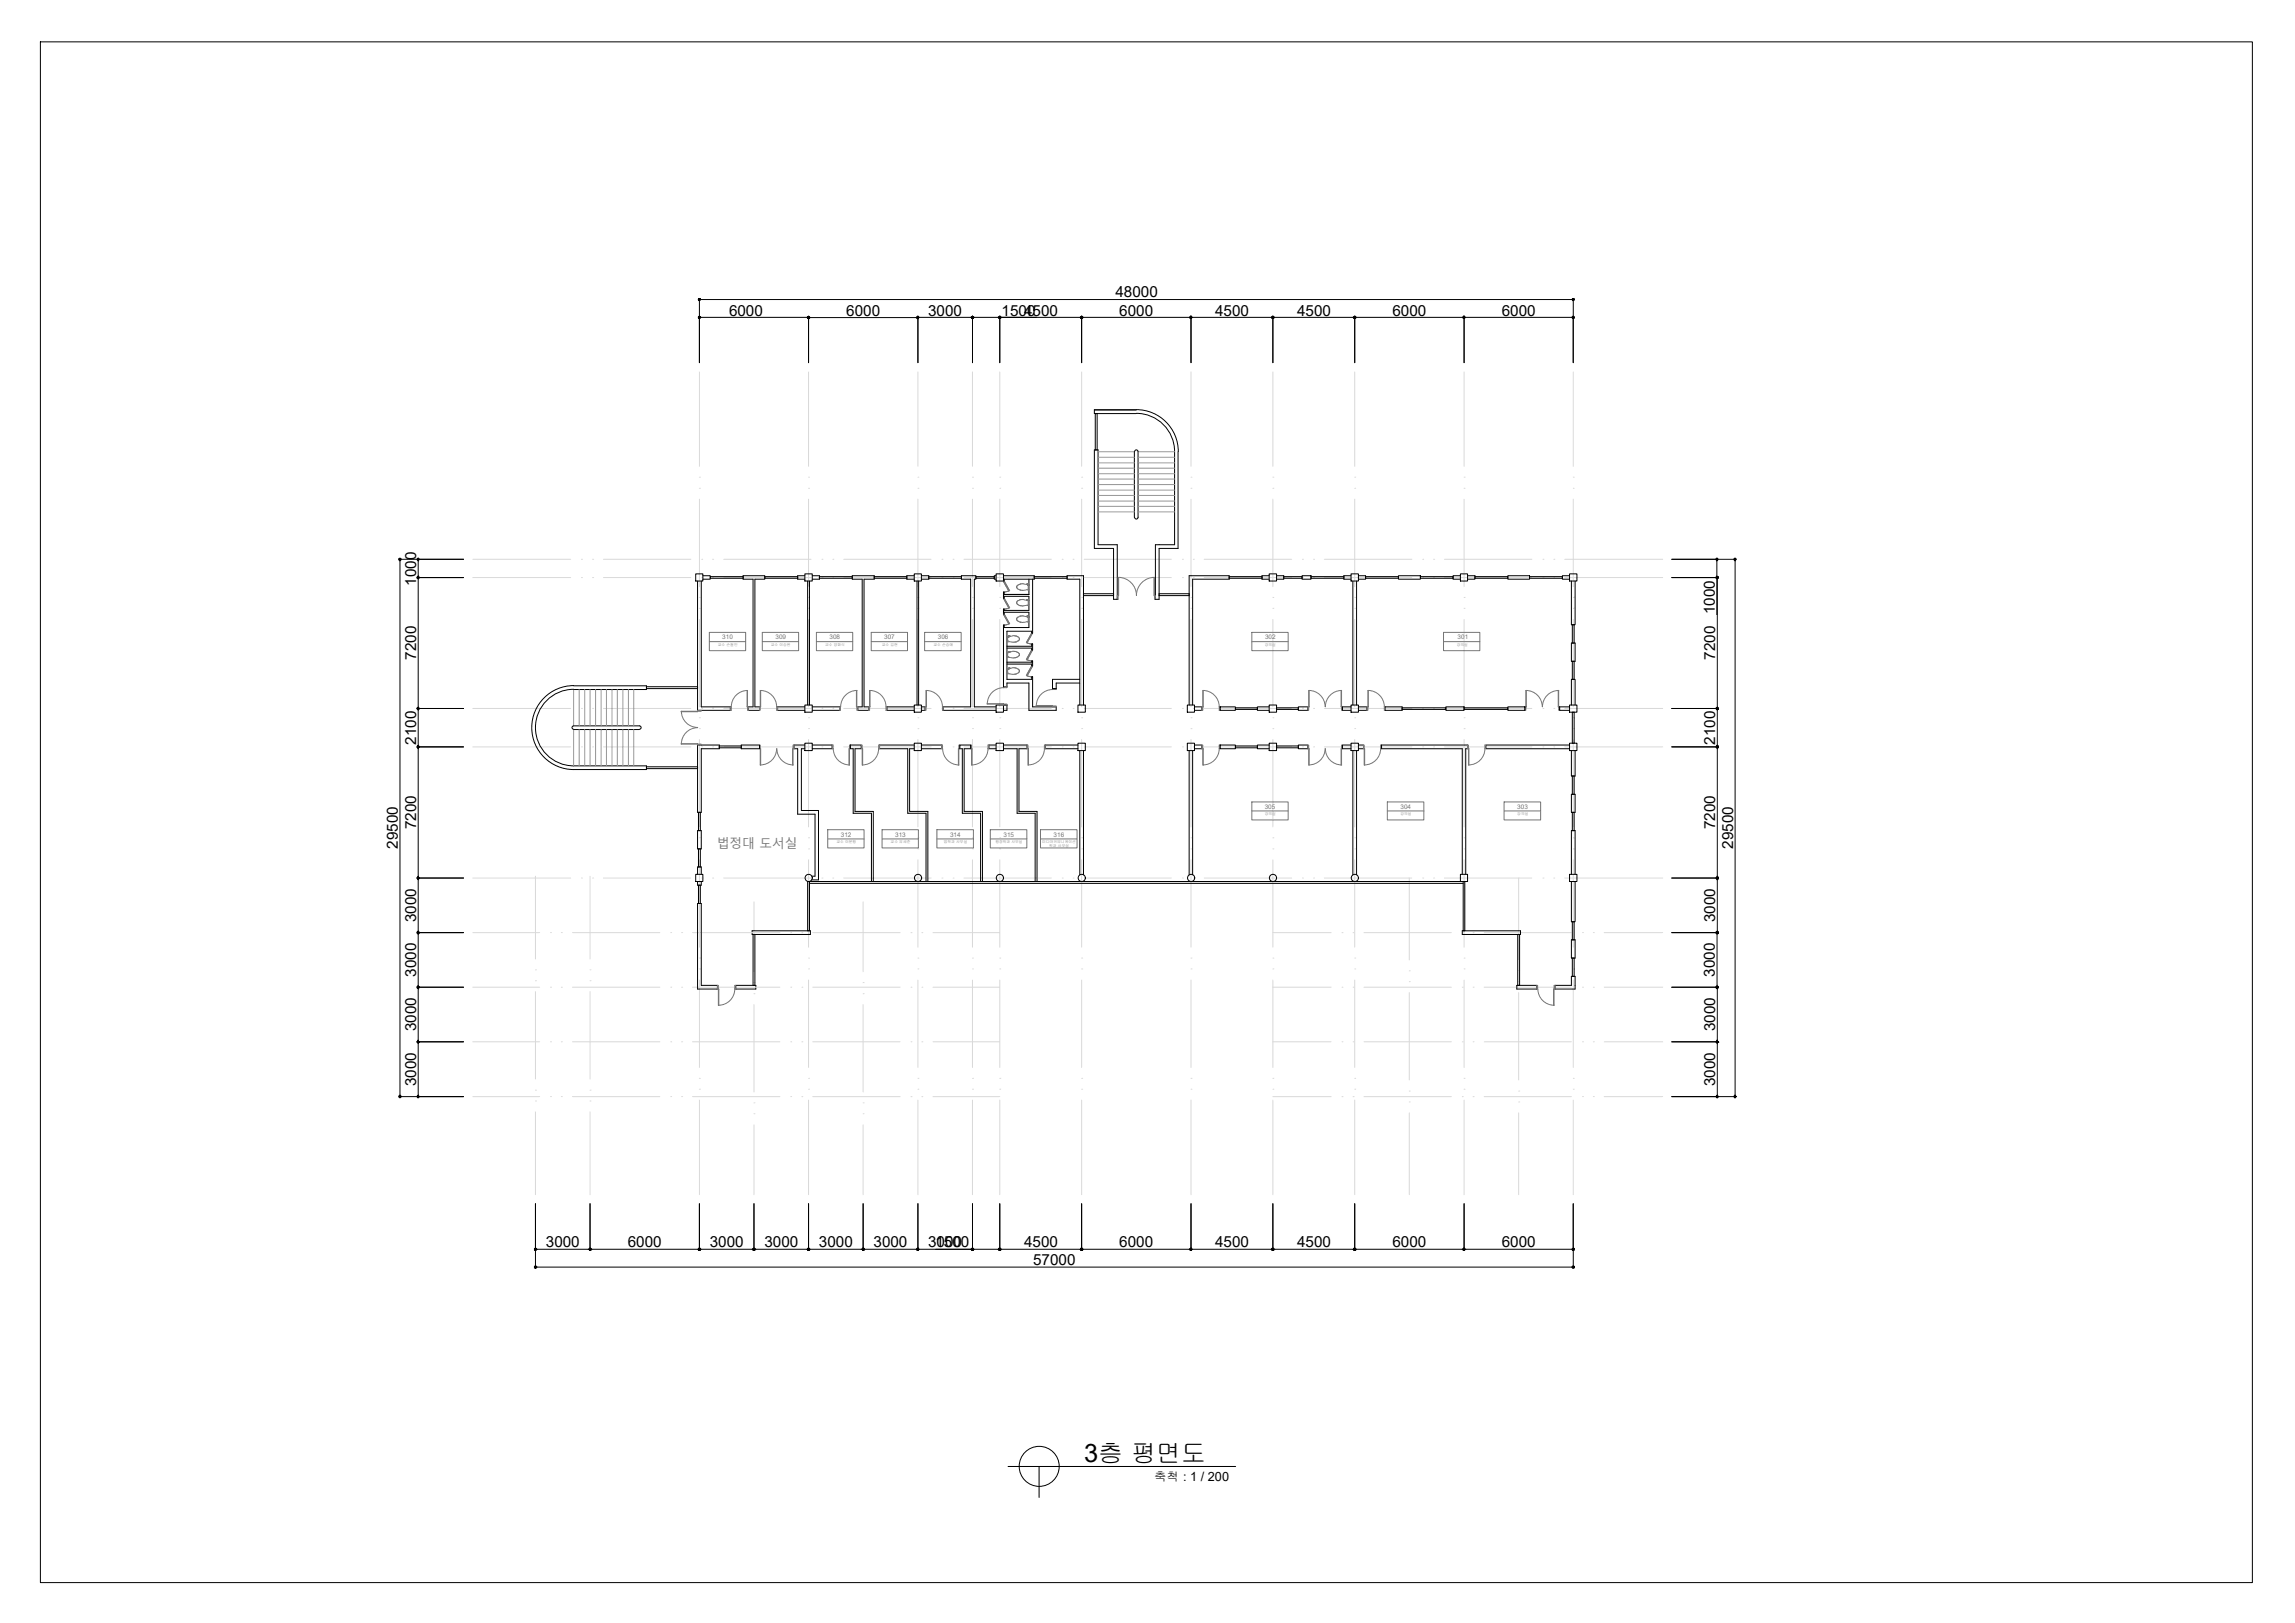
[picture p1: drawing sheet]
<svg xmlns="http://www.w3.org/2000/svg" width="420mm" height="297mm" viewBox="0 0 420 297" stroke-linecap="round" stroke-linejoin="round" font-family="sans-serif">
<defs><g id="words">
<text font-size="4.7" x="198.5" y="267.6">3층 평면도</text>
<g font-size="2.8">
<text x="133.5" y="57.7">6000</text>
<text x="154.9" y="57.7">6000</text>
<text x="169.9" y="57.7">3000</text>
<text x="183.4" y="57.7">1500</text>
<text x="187.5" y="57.7">4500</text>
<text x="204.2" y="54.4">48000</text>
<text x="204.9" y="57.7">6000</text>
<text x="222.4" y="57.7">4500</text>
<text x="237.5" y="57.7">4500</text>
<text x="254.9" y="57.7">6000</text>
<text x="274.9" y="57.7">6000</text>
<text x="76.2" y="107.2" transform="rotate(-90 76.2 107.2)">1000</text>
<text x="314" y="112.4" transform="rotate(-90 314 112.4)">1000</text>
<text x="76.2" y="120.8" transform="rotate(-90 76.2 120.8)">7200</text>
<text x="314" y="120.8" transform="rotate(-90 314 120.8)">7200</text>
<text x="76.2" y="136.3" transform="rotate(-90 76.2 136.3)">2100</text>
<text x="314" y="136.3" transform="rotate(-90 314 136.3)">2100</text>
<text x="72.8" y="155.4" transform="rotate(-90 72.8 155.4)">29500</text>
<text x="76.2" y="151.8" transform="rotate(-90 76.2 151.8)">7200</text>
<text x="314" y="151.8" transform="rotate(-90 314 151.8)">7200</text>
<text x="317.3" y="155.4" transform="rotate(-90 317.3 155.4)">29500</text>
<text x="76.2" y="168.8" transform="rotate(-90 76.2 168.8)">3000</text>
<text x="314" y="168.8" transform="rotate(-90 314 168.8)">3000</text>
<text x="76.2" y="178.8" transform="rotate(-90 76.2 178.8)">3000</text>
<text x="314" y="178.8" transform="rotate(-90 314 178.8)">3000</text>
<text x="76.2" y="188.8" transform="rotate(-90 76.2 188.8)">3000</text>
<text x="314" y="188.8" transform="rotate(-90 314 188.8)">3000</text>
<text x="76.2" y="198.8" transform="rotate(-90 76.2 198.8)">3000</text>
<text x="314" y="198.8" transform="rotate(-90 314 198.8)">3000</text>
<text x="99.9" y="228.3">3000</text>
<text x="114.9" y="228.3">6000</text>
<text x="129.9" y="228.3">3000</text>
<text x="139.9" y="228.3">3000</text>
<text x="149.9" y="228.3">3000</text>
<text x="159.9" y="228.3">3000</text>
<text x="169.9" y="228.3">3000</text>
<text x="171.3" y="228.3">1500</text>
<text x="187.5" y="228.3">4500</text>
<text x="189.1" y="231.5">57000</text>
<text x="204.9" y="228.3">6000</text>
<text x="222.4" y="228.3">4500</text>
<text x="237.5" y="228.3">4500</text>
<text x="254.9" y="228.3">6000</text>
<text x="274.9" y="228.3">6000</text>
</g>
<text font-size="2.3" fill="#757575" x="131.3" y="155.3">법정대 도서실</text>
<text font-size="2.3" x="211.3" y="271">축척 : 1 / 200</text>
<g font-size="1.2" fill="#757575">
<text x="132.2" y="117">310</text>
<text x="142" y="117">309</text>
<text x="151.9" y="117">308</text>
<text x="161.9" y="117">307</text>
<text x="171.7" y="117">306</text>
<text x="231.6" y="117">302</text>
<text x="266.9" y="117">301</text>
<text x="231.5" y="148">305</text>
<text x="256.4" y="148">304</text>
<text x="277.8" y="148">303</text>
<text x="154" y="153.1">312</text>
<text x="163.9" y="153.1">313</text>
<text x="173.9" y="153.1">314</text>
<text x="183.7" y="153.1">315</text>
<text x="192.9" y="153.1">316</text>
</g>
<g font-size=".7" fill="#757575">
<text x="131.4" y="118.2">교수 손철민</text>
<text x="141.1" y="118.2">교수 이승완</text>
<text x="151.1" y="118.2">교수 양화식</text>
<text x="161.4" y="118.2">교수 김현</text>
<text x="170.9" y="118.2">교수 손승애</text>
<text x="231.5" y="118.2">강의실</text>
<text x="266.7" y="118.2">강의실</text>
<text x="231.5" y="149.2">강의실</text>
<text x="256.4" y="149.2">강의실</text>
<text x="277.8" y="149.2">강의실</text>
<text x="153.1" y="154.3">교수 이문행</text>
<text x="163.1" y="154.3">교수 유세준</text>
<text x="172.8" y="154.3">법학과 사무실</text>
<text x="182.2" y="154.3">행정학과 사무실</text>
<text x="190.8" y="154.3">미디어커뮤니케이션</text>
<text x="192.1" y="155">학과 사무실</text>
</g>
</g></defs>
<!-- layer: CEN -->
<g fill="none" stroke="#d9d9d9" stroke-width=".18">
<path d="M128 68.1v17.2M148 68.1v17.2M168 68.1v17.2M178 68.1v17.2M183 68.1v17.2M198 68.1v17.2M218 68.1v17.2M233 68.1v17.2M248 68.1v17.2M268 68.1v17.2M288 68.1v17.2M128 87.3h.1"/>
<path d="M128 89.4h.1M128 91.4v16M148 87.3h.1M148 89.4h.1M148 91.4v16M168 87.3h.1M168 89.4h.1M168 91.4v16M178 87.3h.1M178 89.4h.1M178 91.4v16M183 87.3h.1"/>
<path d="M183 89.4h.1M183 91.4v16M198 87.3h.1M198 89.4h.1M198 91.4v16M218 87.3h.1M218 89.4h.1M218 91.4v16M233 87.3h.1M233 89.4h.1M233 91.4v16M248 87.3h.1"/>
<path d="M248 89.4h.1M248 91.4v16M268 87.3h.1M268 89.4h.1M268 91.4v16M288 87.3h.1M288 89.4h.1M288 91.4v16M86.6 102.4h17.9M86.6 105.7h17.9M106.5 102.4h.1M106.5 105.7h.1"/>
<path d="M108.5 102.4h.1M108.5 105.7h.1M110.5 102.4h16M110.5 105.7h16M128 109.3h.1M128 111.3h.1M128 113.4v16M128.5 102.4h.1M128.5 105.7h.1M130.5 102.4h.1M130.5 105.7h.1M132.5 102.4h16"/>
<path d="M132.5 105.7h16M148 109.3h.1M148 111.3h.1M148 113.4v16M150.5 102.4h.1M150.5 105.7h.1M152.5 102.4h.1M152.5 105.7h.1M154.5 102.4h16M154.5 105.7h16M168 109.3h.1M168 111.3h.1"/>
<path d="M168 113.4v16M172.5 102.4h.1M172.5 105.7h.1M174.5 102.4h.1M174.5 105.7h.1M176.5 102.4h16M176.5 105.7h16M178 109.3h.1M178 111.3h.1M178 113.4v16M183 109.3h.1M183 111.3h.1"/>
<path d="M183 113.4v16M194.5 102.4h.1M194.5 105.7h.1M196.5 102.4h.1M196.5 105.7h.1M198 109.3h.1M198 111.3h.1M198 113.4v16M198.5 102.4h15.9M198.5 105.7h15.9M216.5 102.4h.1M216.5 105.7h.1"/>
<path d="M218 109.3h.1M218 111.3h.1M218 113.4v16M218.5 102.4h.1M218.5 105.7h.1M220.5 102.4h16M220.5 105.7h16M233 109.3h.1M233 111.3h.1M233 113.4v16M238.4 102.4h.1M238.4 105.7h.1"/>
<path d="M240.5 102.4h.1M240.5 105.7h.1M242.5 102.4h16M242.5 105.7h16M248 109.3h.1M248 111.3h.1M248 113.4v16M260.5 102.4h.1M260.5 105.7h.1M262.5 102.4h.1M262.5 105.7h.1M264.4 102.4h16"/>
<path d="M264.4 105.7h16M268 109.3h.1M268 111.3h.1M268 113.4v16M282.5 102.4h.1M282.5 105.7h.1M284.5 102.4h.1M284.5 105.7h.1M286.5 102.4h17.9M286.5 105.7h17.9M288 109.3h.1M288 111.3h.1"/>
<path d="M288 113.4v16M86.6 129.7h17.9M86.6 136.7h17.9M106.5 129.7h.1M106.5 136.7h.1M108.5 129.7h.1M108.5 136.7h.1M110.5 129.7h16M110.5 136.7h16M128 131.4h.1M128 133.4h.1M128 135.3v16"/>
<path d="M128.5 129.7h.1M128.5 136.7h.1M130.5 129.7h.1M130.5 136.7h.1M132.5 129.7h16M132.5 136.7h16M148 131.4h.1M148 133.4h.1M148 135.3v16M150.5 129.7h.1M150.5 136.7h.1M152.5 129.7h.1"/>
<path d="M152.5 136.7h.1M154.5 129.7h16M154.5 136.7h16M168 131.4h.1M168 133.4h.1M168 135.3v16M172.5 129.7h.1M172.5 136.7h.1M174.5 129.7h.1M174.5 136.7h.1M176.5 129.7h16M176.5 136.7h16"/>
<path d="M178 131.4h.1M178 133.4h.1M178 135.3v16M183 131.4h.1M183 133.4h.1M183 135.3v16M194.5 129.7h.1M194.5 136.7h.1M196.5 129.7h.1M196.5 136.7h.1M198 131.4h.1M198 133.4h.1"/>
<path d="M198 135.3v16M198.5 129.7h15.9M198.5 136.7h15.9M216.5 129.7h.1M216.5 136.7h.1M218 131.4h.1M218 133.4h.1M218 135.3v16M218.5 129.7h.1M218.5 136.7h.1M220.5 129.7h16M220.5 136.7h16"/>
<path d="M233 131.4h.1M233 133.4h.1M233 135.3v16M238.4 129.7h.1M238.4 136.7h.1M240.5 129.7h.1M240.5 136.7h.1M242.5 129.7h16M242.5 136.7h16M248 131.4h.1M248 133.4h.1M248 135.3v16"/>
<path d="M260.5 129.7h.1M260.5 136.7h.1M262.5 129.7h.1M262.5 136.7h.1M264.4 129.7h16M264.4 136.7h16M268 131.4h.1M268 133.4h.1M268 135.3v16M282.5 129.7h.1M282.5 136.7h.1M284.5 129.7h.1"/>
<path d="M284.5 136.7h.1M286.5 129.7h17.9M286.5 136.7h17.9M288 131.4h.1M288 133.4h.1M288 135.3v16M128 153.3h.1M128 155.4h.1M128 157.4v16M148 153.3h.1M148 155.4h.1M148 157.4v16"/>
<path d="M168 153.3h.1M168 155.4h.1M168 157.4v16M178 153.3h.1M178 155.4h.1M178 157.4v16M183 153.3h.1M183 155.4h.1M183 157.4v16M198 153.3h.1M198 155.4h.1M198 157.4v16"/>
<path d="M218 153.3h.1M218 155.4h.1M218 157.4v16M233 153.3h.1M233 155.4h.1M233 157.4v16M248 153.3h.1M248 155.4h.1M248 157.4v16M268 153.3h.1M268 155.4h.1M268 157.4v16"/>
<path d="M288 153.3h.1M288 155.4h.1M288 157.4v16M86.6 160.7h17.9M86.6 170.7h12.2M98 177.5h.1M98 179.5h.1M98 160.4v15.1M100.8 170.7h.1M102.8 170.7h.1M104.8 170.7h16M106.5 160.7h.1"/>
<path d="M108 177.5h.1M108 179.5h.1M108 160.4v15.1M108.5 160.7h.1M110.5 160.7h16M122.8 170.7h.1M124.8 170.7h.1M126.8 170.7h16M128 175.3h.1M128 177.3h.1M128 179.4v16M128.5 160.7h.1"/>
<path d="M130.5 160.7h.1M132.5 160.7h16M138 179.8h.1M138 165.1v12.7M144.8 170.7h.1M146.8 170.7h.1M148 175.3h.1M148 177.3h.1M148 179.4v16M148.8 170.7h16M150.5 160.7h.1M152.5 160.7h.1"/>
<path d="M154.5 160.7h16M158 179.8h.1M158 165.1v12.7M166.8 170.7h.1M168 175.3h.1M168 177.3h.1M168 179.4v16M168.8 170.7h.1M170.8 170.7h12.2M172.5 160.7h.1M174.5 160.7h.1M176.5 160.7h16"/>
<path d="M178 175.3h.1M178 177.3h.1M178 179.4v16M183 175.3h.1M183 177.3h.1M183 179.4v16M194.5 160.7h.1M196.5 160.7h.1M198 175.3h.1M198 177.3h.1M198 179.4v16M198.5 160.7h15.9"/>
<path d="M216.5 160.7h.1M218 175.3h.1M218 177.3h.1M218 179.4v16M218.5 160.7h.1M220.5 160.7h16M233 175.3h.1M233 177.3h.1M233 179.4v16M233 170.7h10.7M238.4 160.7h.1M240.5 160.7h.1"/>
<path d="M242.5 160.7h16M245.7 170.7h.1M247.7 170.7h.1M248 175.3h.1M248 177.3h.1M248 179.4v16M249.7 170.7h16M258 177.7h.1M258 179.7h.1M258 160.7v15M260.5 160.7h.1M262.5 160.7h.1"/>
<path d="M264.4 160.7h16M267.7 170.7h.1M268 175.3h.1M268 177.3h.1M268 179.4v16M269.7 170.7h.1M271.7 170.7h16M278 177.7h.1M278 179.7h.1M278 160.7v15M282.5 160.7h.1M284.5 160.7h.1"/>
<path d="M286.5 160.7h17.9M288 175.3h.1M288 177.3h.1M288 179.4v16M289.7 170.7h.1M291.7 170.7h.1M293.7 170.7h10.7M86.6 180.7h12.2M86.6 190.7h12.2M98 199.5h.1M98 181.5v16M100.8 180.7h.1"/>
<path d="M100.8 190.7h.1M102.8 180.7h.1M102.8 190.7h.1M104.8 180.7h16M104.8 190.7h16M108 199.5h.1M108 181.5v16M122.8 180.7h.1M122.8 190.7h.1M124.8 180.7h.1M124.8 190.7h.1M126.8 180.7h16"/>
<path d="M126.8 190.7h16M128 197.4h.1M128 199.3h.1M138 181.9h.1M138 183.9v16M144.8 180.7h.1M144.8 190.7h.1M146.8 180.7h.1M146.8 190.7h.1M148 197.4h.1M148 199.3h.1M148.8 180.7h16"/>
<path d="M148.8 190.7h16M158 181.9h.1M158 183.9v16M166.8 180.7h.1M166.8 190.7h.1M168 197.4h.1M168 199.3h.1M168.8 180.7h.1M168.8 190.7h.1M170.8 180.7h12.2M170.8 190.7h12.2M178 197.4h.1"/>
<path d="M178 199.3h.1M183 197.4h.1M183 199.3h.1M198 197.4h.1M198 199.3h.1M218 197.4h.1M218 199.3h.1M233 197.4h.1M233 199.3h.1M233 180.7h10.7M233 190.7h10.7M245.7 180.7h.1"/>
<path d="M245.7 190.7h.1M247.7 180.7h.1M247.7 190.7h.1M248 197.4h.1M248 199.3h.1M249.7 180.7h16M249.7 190.7h16M258 199.7h.1M258 181.7v16M267.7 180.7h.1M267.7 190.7h.1M268 197.4h.1"/>
<path d="M268 199.3h.1M269.7 180.7h.1M269.7 190.7h.1M271.7 180.7h16M271.7 190.7h16M278 199.7h.1M278 181.7v16M288 197.4h.1M288 199.3h.1M289.7 180.7h.1M289.7 190.7h.1M291.7 180.7h.1"/>
<path d="M291.7 190.7h.1M293.7 180.7h10.7M293.7 190.7h10.7M86.6 200.7h12.2M98 201.5h.1M98 203.5v15.2M100.8 200.7h.1M102.8 200.7h.1M104.8 200.7h16M108 201.5h.1M108 203.5v15.2M122.8 200.7h.1"/>
<path d="M124.8 200.7h.1M126.8 200.7h16M128 201.3v17.4M138 201.8h.1M138 203.8h.1M138 205.9v12.8M144.8 200.7h.1M146.8 200.7h.1M148 201.3v17.4M148.8 200.7h16M158 201.8h.1M158 203.8h.1"/>
<path d="M158 205.9v12.8M166.8 200.7h.1M168 201.3v17.4M168.8 200.7h.1M170.8 200.7h12.2M178 201.3v17.4M183 201.3v17.4M198 201.3v17.4M218 201.3v17.4M233 201.3v17.4M233 200.7h10.7M245.7 200.7h.1"/>
<path d="M247.7 200.7h.1M248 201.3v17.4M249.7 200.7h16M258 201.7h.1M258 203.7v15M267.7 200.7h.1M268 201.3v17.4M269.7 200.7h.1M271.7 200.7h16M278 201.7h.1M278 203.7v15M288 201.3v17.4"/>
<path d="M289.7 200.7h.1M291.7 200.7h.1M293.7 200.7h10.7"/>
</g>
<!-- layer: WALL -->
<g fill="none" stroke="#000" stroke-width=".18">
<path d="M208 75h-7.7v.7h7.7M208 75.6a7 7 0 0 1 7 7.1v17h-3.5v10h.7v-9.3h3.5v-17.7M208 75a7.7 7.7 0 0 1 7.7 7.7M200.3 82.3h.7v17.4h3.5v10h-.6v-9.3h-3.6zM207.7 82.7v12M207.7 82.7a.32 .32 0 0 1 .3-.4 .32 .32 0 0 1 .4 .4v12a.32 .32 0 0 1-.4 .3 .32 .32 0 0 1-.3-.3M127.7 106.3v23.7h6v-.6h-5.3v-23.1M128.7 105.4h1.3v.6h-1.3M136 105.4h4v.6h-1.8v23.4h.9v.6h-2.1v-.6h.9v-23.4h-1.9zM147.3 105.4h-1.3v.6h1.3M147.9 106.3v22.7M148.2 106.3v22.7"/>
<path d="M148.7 105.4h1.3v.6h-1.3M156 105.4h4v.6h-1.8v23.4h.8v.6h-2v-.6h.8v-23.4h-1.8zM167.4 105.4h-1.4v.6h1.4M167.9 106.3v22.7M168.2 106.3v22.7M168.7 105.4h1.3v.6h-1.3M182.4 105.4h-.4v.6h.4M183.7 105.4h5.6v.6h-5.5v.3h-.1M184.3 118.3h4.6v-.4h.1v1.1h-.1v-.4h-4.6M188.4 108.8h-4.6h4.6M188.4 106v2.8M189 106v9.9h-.1v-.4h-4.6v8.8h4.6v-.4h.1v5.5h4.4v.6h-5v-5h-4.1v.7h-.6v-11.3h.1v.5h4.6v-2.8h-4.6v.3h-.1v-.9h.1v.2h4.6v-2.6h-4.6v.4h-.1v-1.1h.1v.4"/>
<path d="M232.4 105.4h-1.4v.6h1.4M233.7 105.4h1.3v.6h-1.3M238.4 105.4h1.6v.6h-1.6zM247.3 105.4h-1.3v.6h1.3M247.7 106.3v22.7M248.4 106.3v22.7M248.7 105.4h1.3v.6h-1.3M256 105.4h4v.6h-4zM267.4 105.4h-1.4v.6h1.4M268.7 105.4h1.3v.6h-1.3M276 105.4h4v.6h-4zM287.3 105.4h-1.3v.6h1.3"/>
<path d="M287.7 106.3v8h.7v-8M287.7 117.7h.7v3.3h-.7zM105 125.5h13.3v.7h-13.3M105 133.5h12M105 132.8h12M105 126.2a7 7 0 0 0-7 7 7 7 0 0 0 7 7M105 125.5a7.7 7.7 0 0 0-7.6 7.7 7.7 7.7 0 0 0 7.6 7.6M105 132.8a.32 .32 0 0 0-.3 .4 .32 .32 0 0 0 .3 .3M117.1 132.8a.32 .32 0 0 1 .3 .4 .32 .32 0 0 1-.3 .3M127.7 136.4h4v.6h-3.3v11.7h-.7zM135.7 136.4h3.4v.6h-3.4zM147.3 129.4h-4.9v.6h4.9"/>
<path d="M147.3 136.4h-1.9v.6h.6v12h3.2v11.4h-.6M147.3 137h-.6v11.3h3.1v12.7h-1.2M148.7 129.4h5v.6h-5M148.7 136.4h3.6v.6h-3.6M167.4 137h-.9v11.5h3.4v12.8M167.4 129.4h-5v.6h5M167.4 136.4h-6.4v.6h5.2v11.8h3.3v12.5M168.7 129.4h.7v.6h-.7M168.7 136.4h3.7v.6h-3.7M182.4 129.4h-4v-23.4h.3v-.6h-2.7v.6h1.7v23.4h-5v.6h9.7M182.4 136.4h-1.4v.6h1.4M183.7 129h.6v1h-.6z"/>
<path d="M183.7 137h2.5v11.8h3.3v12.5M183.7 136.4h4.3v.6h-1.5v11.5h3.4v12.8M184.3 121.2h4.6v-.3h.1v1h-.1v-.4h-4.6M197.3 136.4h-5.9v.6h5.9M197.7 129v-23h-2.3v-.6h3v23.6M197.7 137.4v22.7M197.7 124.3h-5v1.7h.7v-1h4.3M198.4 137.4v22.7M217.7 129v-23.6h7.3v.6h-6.7v23M217.7 137.4v22.7M218.3 137.4v22.7M218.7 129.4h1.3v.6h-1.3"/>
<path d="M218.7 136.4h1.3v.6h-1.3M223.4 129.4h2.8v.6h-2.8zM223.4 136.4h2.8v.6h-2.8zM232.4 129.4h-2.2v.6h2.2M232.4 136.4h-2.2v.6h2.2M237.7 129.4h1.7v.6h-1.7zM237.7 136.4h1.7v.6h-1.7zM247.3 129.4h-1.5v.6h1.5M247.3 136.4h-1.5v.6h1.5M247.7 137.4v22.7M248.4 137.4v22.7M248.7 129.4h1.6v.6h-1.6"/>
<path d="M248.7 136.4h.9v.6h-.9M253.6 129.4h3.1v.6h-3.1zM264.7 129.4h3.3v.6h-3.3zM276 129.4h3.2v.6h-3.2zM287.3 136.4h-15.3v.6h15.3M287.3 129.4h-1.8v.6h1.8M287.7 129v-4.7h.7v4.7M287.7 137.4v4.6h.7v-4.6M105 140.2h13.3v.6h-13.3M127.7 152h.7v3.4h-.7zM287.7 145.4h.7v3.3h-.7zM127.7 160v-1.3h.7v1.3"/>
<path d="M127.7 161.3v.7h.7v-.7M127.7 165.4h.7v14.9h2.9v.7h-3.6zM137.7 170.3h10.7v.7h-10.7zM159.5 161.3v-12.5h-3.3v-11.8h-.5v-.6h2v.6h-1.2v11.5h3.4v12.8M179.5 161.3v-12.5h-3.3v-11.8h-.5v-.6h2v.6h-1.2v11.5h3.4v12.8M267.7 160v-23h-14.8v-.6h15.8v.6h-.4v23M267.7 170.3h10.7v.7h-10.7zM287.7 161.3v7.4h.7v-7.4M287.7 160v-8h.7v8M287.7 172h.7v3.3h-.7zM134.7 180.3h3.7v.7h-3.7zM277.7 180.3h3.6v.7h-3.6z"/>
<path d="M284.7 180.3h3v-1.6h.7v2.3h-3.7z"/>
</g>
<!-- layer: 0e -->
<g fill="none" stroke="#000" stroke-width=".18">
<path d="M127.4 105h1.3v1.3h-1.3zM147.3 105h1.4v1.3h-1.4zM167.4 105h1.3v1.3h-1.3zM182.4 105h1.3v1.3h-1.3zM232.4 105h1.3v1.3h-1.3zM247.3 105h1.4v1.3h-1.4zM267.4 105h1.3v1.3h-1.3zM287.3 105h1.4v1.3h-1.4zM147.3 129h1.4v1.3h-1.4zM147.3 136h1.4v1.4h-1.4zM167.4 129h1.3v1.3h-1.3zM167.4 136h1.3v1.4h-1.3z"/>
<path d="M182.4 129h1.3v1.3h-1.3zM182.4 136h1.3v1.4h-1.3zM197.3 129h1.4v1.3h-1.4zM197.3 136h1.4v1.4h-1.4zM217.4 129h1.3v1.3h-1.3zM217.4 136h1.3v1.4h-1.3zM232.4 129h1.3v1.3h-1.3zM232.4 136h1.3v1.4h-1.3zM247.3 136h1.4v1.4h-1.4zM247.3 129h1.4v1.3h-1.4zM287.3 129h1.4v1.3h-1.4zM287.3 136h1.4v1.4h-1.4z"/>
<path d="M127.4 160h1.3v1.3h-1.3zM267.4 160h1.3v1.3h-1.3zM287.3 160h1.4v1.3h-1.4z"/>
<circle cx="148" cy="160.7" r=".66"/>
<circle cx="168.1" cy="160.7" r=".66"/>
<circle cx="183.1" cy="160.7" r=".66"/>
<circle cx="198" cy="160.7" r=".66"/>
<circle cx="218.1" cy="160.7" r=".66"/>
<circle cx="233.1" cy="160.7" r=".66"/>
<circle cx="248" cy="160.7" r=".66"/>
</g>
<!-- layer: WIN -->
<g fill="none" stroke="#000" stroke-width=".18">
<path d="M200.5 75.7h.4v6.6h-.4zM130 105.5h6v.3h-6zM140 105.5h6v.3h-6zM150 105.5h6v.3h-6zM160 105.5h6v.3h-6zM170 105.5h6v.3h-6zM178.7 105.5h3.3v.3h-3.3zM189.3 105.5h6.1v.3h-6.1zM198.4 108.7h5.5v.3h-5.5zM212.2 108.7h5.5v.3h-5.5zM225 105.5h6v.3h-6zM235 105.5h3.4v.3h-3.4z"/>
<path d="M240 105.5h6v.3h-6zM250 105.5h6v.3h-6zM260 105.5h6v.3h-6zM270 105.5h6v.3h-6zM280 105.5h6v.3h-6zM287.9 114.3h.3v3.4h-.3zM118.3 125.7h9.4v.3h-9.4zM131.7 136.5h4v.4h-4zM226.2 129.5h4v.3h-4zM226.2 136.5h4v.4h-4zM233.7 129.5h4v.3h-4zM233.7 136.5h4v.4h-4z"/>
<path d="M256.7 129.5h8v.3h-8zM268 129.5h8v.3h-8zM287.9 121h.3v3.3h-.3zM287.9 130.3h.3v5.7h-.3zM118.3 140.3h9.4v.4h-9.4zM127.9 148.7h.3v3.3h-.3zM127.9 155.4h.3v3.3h-.3zM287.9 148.7h.3v3.3h-.3zM287.9 142h.3v3.4h-.3zM127.9 162h.3v3.4h-.3zM137.9 171h.3v9.3h-.3zM147.9 161.3h.3v9h-.3z"/>
<path d="M148.2 161.7h119.7M148.2 161.3h119.7M267.9 161.3h.3v9h-.3zM277.9 171h.3v9.3h-.3zM287.9 168.7h.3v3.3h-.3zM287.9 175.3h.3v3.4h-.3z"/>
</g>
<!-- layer: Ĳ -->
<g fill="none" stroke="#979797" stroke-width=".18">
<path d="M201 82.7h6.7M201 93.7h6.7M201 92.7h6.7M201 91.7h6.7M201 90.7h6.7M201 89.7h6.7M201 88.7h6.7M201 87.7h6.7M201 86.7h6.7M201 85.7h6.7M201 84.7h6.7M201 83.7h6.7"/>
<path d="M208.4 82.7h6.6M208.4 93.7h6.6M208.4 92.7h6.6M208.4 91.7h6.6M208.4 90.7h6.6M208.4 89.7h6.6M208.4 88.7h6.6M208.4 87.7h6.6M208.4 86.7h6.6M208.4 85.7h6.6M208.4 84.7h6.6M208.4 83.7h6.6"/>
<path d="M105 126.2v6.6M105 133.5v6.7M106 126.2v6.6M106 133.5v6.7M107 126.2v6.6M107 133.5v6.7M108 126.2v6.6M108 133.5v6.7M109 126.2v6.6M109 133.5v6.7M110.1 126.2v6.6M110.1 133.5v6.7"/>
<path d="M111 126.2v6.6M111 133.5v6.7M112 126.2v6.6M112 133.5v6.7M113 126.2v6.6M113 133.5v6.7M114 126.2v6.6M114 133.5v6.7M115 126.2v6.6M115 133.5v6.7M116 126.2v6.6M116 133.5v6.7"/>
</g>
<!-- layer: DOOR -->
<g fill="none" stroke="#757575" stroke-width=".18">
<path d="M204.7 105.7v4h-.2v-.7h.3v-3.3M204.7 105.7a3.3 3.3 0 0 1 3.4 3.3 3.3 3.3 0 0 1 3.3-3.3M211.3 105.7v3.3h.2v.7h-.1v-4M124.7 130.3h3l-3-.1a2.98 2.98 0 0 0 3 2.9M124.7 136.1l3 .1M124.7 136.2h3M127.7 136.2h.7v.2h-.7zM127.7 130h.7v.2h-.7zM127.7 133.2a2.98 2.98 0 0 0-3 3M133.7 129.4h.2v.6h-.2zM136.8 126.4v3h.2v.6h-.2v-3.6a2.98 2.98 0 0 0-2.9 2.9M139.1 136.4h.1v.6h-.1z"/>
<path d="M139.2 137v3M139.2 137l.1 3M139.2 140a2.98 2.98 0 0 0 3-3 3.1 3.1 0 0 0 3 3M139.3 126.4v3h-.2v.6h.1v-3.6a2.98 2.98 0 0 1 3 2.9M142.2 129.4h.2v.6h-.2zM145.2 136.4h.2v.6h-.2zM152.3 136.4h.2v.6h-.2zM152.6 137a2.98 2.98 0 0 0 2.9 3M153.7 129.4h.2v.6h-.2zM156.8 126.4v3h.2v.6h-.1v-3.6a2.98 2.98 0 0 0-3 2.9M159.2 126.4v3.6h-.2v-.6h.3v-3M159.2 126.4a2.98 2.98 0 0 1 3 2.9"/>
<path d="M160.9 136.4h.1v.6h-.1zM160.9 137a2.98 2.98 0 0 1-3 3M162.2 129.4h.2v.6h-.2zM169.5 126.4v3.6h-.1v-.6h.2v-3M169.6 126.4a2.98 2.98 0 0 1 2.9 2.9M172.4 136.4h.1v.6h-.1zM172.5 129.4h.2v.6h-.2zM172.6 137a2.98 2.98 0 0 0 3 3M180.7 128.8h3v.2h.6v-.1h-3.6M180.9 137a2.98 2.98 0 0 1-3 3M180.9 136.4h.1v.6h-.1zM183.7 125.7h.6v.2h-.6z"/>
<path d="M183.7 125.9a2.98 2.98 0 0 0-3 2.9M189.7 129.1h3v.3h.7v-.2h-3.7M191.2 137a2.98 2.98 0 0 1-3 3M191.2 136.4h.2v.6h-.2zM192.7 126h.7v.2h-.7zM192.7 126.2a2.98 2.98 0 0 0-3 3M220.2 126.4v3.6h-.2v-.6h.3v-3M220.2 126.4a2.98 2.98 0 0 1 3 2.9M223.2 129.4h.2v.6h-.2zM223.2 136.4h.2v.6h-.2zM223.2 137a2.98 2.98 0 0 1-3 3M239.4 129.4h.2v.6h-.2z"/>
<path d="M239.4 136.4h.2v.6h-.2zM239.6 137l.1 3M239.6 137v3M239.6 140a2.98 2.98 0 0 0 3-3 3.1 3.1 0 0 0 3 3M239.7 126.4l-.1 3M245.5 126.4v3l.1-3M245.6 129.4h.2v.6h-.2zM245.6 136.4h.2v.6h-.2zM245.6 126.4a3.1 3.1 0 0 0-3 2.9 2.98 2.98 0 0 0-3-2.9v3M250.5 126.4v3h-.2v.6h.1v-3.6a2.98 2.98 0 0 1 3 2.9M252.8 137a2.98 2.98 0 0 1-3 3M252.8 136.4h.1v.6h-.1z"/>
<path d="M253.4 129.4h.2v.6h-.2zM271.9 137a2.98 2.98 0 0 1-3 3M271.9 136.4h.1v.6h-.1zM279.2 129.4h.1v.6h-.1zM279.3 126.4v3M279.4 126.4a2.98 2.98 0 0 1 2.9 2.9M279.4 126.4l-.1 3M285.3 126.4v3l.1-3a2.98 2.98 0 0 0-3 2.9M285.4 129.4h.1v.6h-.1zM145.1 140v-3l.1 3M155.4 140v-3h.3v-.6h-.2v3.6M157.8 140v-3.6h-.1v.6h.2v3"/>
<path d="M175.5 140v-3h.2v-.6h-.2v3.6M177.9 140v-3.6h-.2v.6h.3v3M188.2 140v-3.6h-.2v.6h.3v3M220.2 140v-3.6h-.2v.6h.3v3M245.5 140v-3l.1 3M249.8 140v-3.6h-.2v.6h.2v3M268.8 140v-3.6h-.1v.6h.2v3M131.5 184v-3.7h-.2v.7h.3v3M134.5 181a2.98 2.98 0 0 1-3 3M134.5 180.3h.2v.7h-.2zM281.3 180.3h.2v.7h-.2zM281.5 181a2.98 2.98 0 0 0 3 3"/>
<path d="M284.4 184v-3h.3v-.7h-.2v3.7"/>
</g>
<!-- layer: Tǥ -->
<g fill="none" stroke="#757575" stroke-width=".18">
<path d="M183.7 108.4h.1M184.3 117.3h.2M184.5 117.3h.1M184.5 116.6v.7M184.5 116.6h.1M184.5 116.5h.1M184.5 119.5v.7M184.5 119.5h.1M184.5 119.4h.1M184.5 116.5v.1M184.5 119.4v.1M184.6 116.5h.1"/>
<path d="M184.6 119.4h.1M184.6 116.4h.1M184.6 117.5h-.3M184.6 119.3h.1M184.6 116.4v.1M184.6 119.3v.1M184.7 116.4h.1M184.7 119.3h-.1M184.7 119.3h.1M184.7 116.5h.1M184.7 116.4v.1M184.8 117.4h-.1"/>
<path d="M184.8 117.4l.5 .1M184.8 108.1l-1-1.8-.1 .1 1 1.8M184.8 111.2l-1-1.7h-.1l1 1.8M184.8 114.1l-1-1.7h-.1l1 1.8M184.9 108.1l-1 .2M184.9 111.2l-1.2 .3M184.9 114.1l-1.2 .3M185.3 116.4l-.6 .1M185.3 119.3h-.6M185.5 119.2h-.2M185.6 119.2h.3M185.7 116.4h.2"/>
<path d="M185.7 116.3l-.4 .1M185.9 117.5h-.6M185.9 116.4l.3 .1M185.9 119.2h.1M186 119.3h.2M186 117.5h-.1M186.1 107.5h.1M186.1 113.3l.1 .2M186.1 107.5l.1 .2M186.1 107.4v.1M186.1 110.2l.1 .3M186.2 116.5l.3 .2"/>
<path d="M186.2 119.3l.1 .1M186.2 110.1l-.1 .1M186.2 110.5h.1M186.2 113.5l.2 .2M186.2 117.4l-.2 .1M186.2 107.7l.2 .2M186.2 110.6h.1M186.2 107.2l-.1 .1M186.2 110.1h.1M186.3 119.4l.2 .2M186.3 110h-.1M186.3 117.3l-.1 .1"/>
<path d="M186.3 110.6l.5 .3M186.4 107.8l.4 .2M186.4 113.7l.4 .2M186.4 107l-.2 .2M186.4 109.9l-.1 .1M186.4 112.9l-.3 .3M186.5 116.7l.1 .3M186.5 119.6l.1 .1M186.5 117.2l-.2 .1M186.6 117.1l-.1 .1M186.6 109.9h-.2M186.6 112.9h-.2"/>
<path d="M186.6 119.7v.1M186.6 119.8l-.1 .2M186.6 119.8v.1M186.8 106.9l-.4 .2M186.8 109.7l-.2 .1M186.8 112.7l-.2 .1M186.8 113.8l.1 .1M186.8 113.9h.1M186.9 108h.3M186.9 110.8l.1 .1M186.9 113.9h.1M187.2 106.8h.2"/>
<path d="M187.2 109.7h.2M187.2 112.7h.2M187.2 106.9h-.3M187.2 109.7l-.3 .1M187.2 110.9h-.1M187.2 112.7l-.3 .1M187.2 113.9h-.1M187.4 106.9l.6 .1M187.4 109.8l.6 .1M187.4 112.8l.6 .1M187.4 108l-.2 .1M187.4 113.9h-.2"/>
<path d="M187.9 117.6l1-1.7h.1l-1 1.7M187.9 117.6l1.1 .3M187.9 110.8l-.7 .1M187.9 108h-.5M187.9 113.8l-.5 .1M188 106.9h.1M188 107h.1M188 109.8h.1M188 109.9h.1M188 112.8h.1M188 112.9h.1M188 106.9v.1"/>
<path d="M188 109.8v.1M188 112.8v.1M188 107.9h.1M188 110.8h.1M188 113.8h.1M188.1 107h.1M188.1 106.9h.1M188.1 108h.3M188.1 109.9h.1M188.1 109.8h.1M188.1 110.8l.3 .1M188.1 112.9h.1"/>
<path d="M188.1 112.8h.1M188.1 113.8l.3 .1M188.1 106.9v.1M188.1 109.8v.1M188.1 112.8v.1M188.2 107h.1M188.2 109.9h.1M188.2 112.9h.1M188.2 107v.1M188.2 107.8h.1M188.2 107.1v.7M188.2 107.1h.1"/>
<path d="M188.2 110.7h.2M188.2 110.7h.1M188.2 110v.7M188.2 110h.1M188.2 113.7h.1M188.2 113v.7M188.2 113h.1M188.2 109.9v.1M188.2 112.9v.1M188.4 107.8h-.2M188.4 113.7h-.2M184.3 120.1l.2 .1"/>
<path d="M184.3 123.1l.2 .1M184.5 120.2h.1M184.5 123.2h.1M184.5 122.5v.7M184.5 122.5h.1M184.5 122.4h.1M184.5 122.4v.1M184.6 122.4h-.1M184.6 122.4h.1M184.6 120.3l-.3 .1M184.6 122.3h.1M184.6 123.3l-.3 .1"/>
<path d="M184.6 122.3v.1M184.7 123.3l.6 .1M184.7 122.3h.1M184.8 120.3h-.1M184.8 120.3l.5 .1M185.3 122.3h-.6M185.3 120.4h.2M185.3 122.2h.5M185.3 123.4h.2M185.8 122.2h.1M185.9 120.4h-.3M185.9 123.4h-.3"/>
<path d="M185.9 122.3h.1M186 122.3h.2M186.2 122.3l.1 .1M186.2 120.3l-.3 .1M186.2 123.3l-.3 .1M186.3 122.4h.1M186.3 120.2l-.1 .1M186.3 123.2l-.1 .1M186.4 123.2h-.1M186.4 122.5l.1 .1M186.5 122.6l.1 .1M186.5 120l-.2 .2"/>
<path d="M186.5 123l-.1 .1M186.6 122.6v.2M186.6 123h-.1M186.6 122.8v.1M186.6 122.8h.1M187.9 120.7l1-1.7h.1l-1 1.8M187.9 123.6l1-1.7 .1 .1-1 1.7M187.9 120.7l1.1 .2M187.9 123.6l1.1 .3"/>
</g>
<!-- layer: 亅 -->
<g fill="none" stroke="#757575" stroke-width=".18">
<path d="M129.9 115.7h6.6v3.4h-6.6zM129.9 117.4h6.6M139.6 115.7h6.6v3.4h-6.6zM139.6 117.4h6.6M149.5 115.7h6.6v3.4h-6.6zM149.5 117.4h6.6M159.5 115.7h6.6v3.4h-6.6zM159.5 117.4h6.6M169.3 115.7h6.7v3.4h-6.7zM169.3 117.4h6.7M229.2 115.7h6.6v3.4h-6.6zM229.2 117.4h6.6"/>
<path d="M264.3 115.7h6.6v3.4h-6.6zM264.3 117.4h6.6M151.5 151.8h6.7v3.4h-6.7zM151.5 153.5h6.7M161.5 151.8h6.6v3.4h-6.6zM161.5 153.5h6.6M171.5 151.8h6.7v3.4h-6.7zM171.5 153.5h6.7M181.3 151.8h6.7v3.4h-6.7zM181.3 153.5h6.7M190.5 151.8h6.7v3.4h-6.7zM190.5 153.5h6.7"/>
<path d="M229.2 146.8h6.6v3.3h-6.6zM229.2 148.4h6.6M254 146.8h6.7v3.3h-6.7zM254 148.4h6.7M275.4 146.8h6.7v3.3h-6.7zM275.4 148.4h6.7"/>
</g>
<!-- layer: SHEET -->
<path d="M7.4 7.7h405v281.9h-405z" fill="none" stroke="#000" stroke-width=".18"/>
<!-- layer: DIM -->
<g fill="none" stroke="#000" stroke-width=".18">
<path d="M128 54.8v11.6M128.4 58.1h19.3M128.4 54.8h159.3M148 58.1v8.3M148.4 58.1h19.3M168 58.1v8.3M168.3 58.1h9.4M178 58.1v8.3M178.4 58.1h4.3M197.7 58.1h-14.7v8.3M198 58.1v8.3M198.4 58.1h19.3"/>
<path d="M218 58.1v8.3M218.3 58.1h14.4M233 58.1v8.3M233.4 58.1h14.3M248 58.1v8.3M248.4 58.1h19.3M268 58.1v8.3M268.3 58.1h19.4M288 54.8v11.6M73.2 102.4h11.7M73.2 102.7v97.7M76.6 105.7h8.3"/>
<path d="M76.6 102.7v2.7M76.6 106v23.4M306.1 102.4h11.6M306.1 105.7h8.3M314.3 102.7v2.7M314.3 105.7v6.8M314.4 106v23.4M317.7 102.7v97.7M76.6 129.7h8.3M76.6 136.7h8.3M76.6 130v6.4M76.6 137v23.4"/>
<path d="M306.1 129.7h8.3M306.1 136.7h8.3M314.4 130v6.4M314.4 137v23.4M76.6 160.7h8.3M76.6 170.7h8.3M76.6 161v9.3M76.6 171v9.3M306.1 160.7h8.3M306.1 170.7h8.3M314.4 171v9.3M314.4 161v9.3"/>
<path d="M76.6 180.7h8.3M76.6 190.7h8.3M76.6 181v9.3M76.6 191v9.4M306.1 180.7h8.3M306.1 190.7h8.3M314.4 181v9.3M314.4 191v9.4M73.2 200.7h11.7M306.1 200.7h11.6M98 220.3v11.6M98.4 228.6h9.3"/>
<path d="M98.4 231.9h189.3M108 220.3v8.3M108.4 228.6h19.3M128 220.3v8.3M128.4 228.6h9.3M138 220.3v8.3M138.4 228.6h9.3M148 220.3v8.3M148.4 228.6h9.3M158 220.3v8.3M158.4 228.6h9.3M168 220.3v8.3"/>
<path d="M178 220.3v8.3h-9.7M178.4 228.6h4.3M183 220.3v8.3M183.4 228.6h14.3M198 220.3v8.3M198.4 228.6h19.3M218 220.3v8.3M218.3 228.6h14.4M233 220.3v8.3M233.4 228.6h14.3M248 220.3v8.3M248.4 228.6h19.3"/>
<path d="M268 220.3v8.3M268.3 228.6h19.4M288 220.3v11.6M184.6 268.4h41.6M190.2 268.4v5.7"/>
<circle cx="190.3" cy="268.4" r="3.7"/>
</g>
<!-- layer: 0 -->
<g fill="#000" stroke="#000" stroke-width=".18">
<path d="M127.9 58.1v.1l.1-.1zM127.9 58.2l.1-.1v.2zM128 58.1v.2l.2-.1z"/>
<path d="M127.9 54.8h.1zM127.9 54.9l.1-.1v.2zM128 54.8v.2l.2-.1z"/>
<path d="M127.9 58l.1 .1v-.2zM127.9 58l.1 .1h-.1z"/>
<path d="M127.9 54.7l.1 .1v-.1zM127.9 54.7l.1 .1h-.1z"/>
<path d="M128 58.1l.2 .1v-.1zM128 58.1h.2zM128 57.9v.2l.2-.1z"/>
<path d="M128 54.8h.2zM128 54.8l.2-.1v.1zM128 54.7v.1l.2-.1z"/>
<path d="M147.9 58.1v.2l.1-.2zM147.9 58.3l.1-.2v.2zM148 58.1v.2h.2z"/>
<path d="M147.9 58v.1h.1zM147.9 58.1h.1l-.1 .1zM147.9 58.2l.1 .1v-.2z"/>
<path d="M148 58.1v.2l.2-.1zM148 58.1h.2v.1z"/>
<path d="M147.9 58l.1 .1v-.1zM147.9 58l.1 .1h-.1z"/>
<path d="M148 58.1l.2 .2v-.2zM148 58.1l.2-.1v.1zM148 58v.1l.2-.1z"/>
<path d="M148 58.1h.2zM148 57.9l.2 .1-.2 .1zM147.9 58l.1 .1v-.2z"/>
<path d="M167.9 58.1v.1l.1-.1zM167.9 58.2l.1-.1v.2zM168 58.1v.2z"/>
<path d="M167.9 58v.1h.1zM167.9 58.1h.1l-.1 .2zM168 58.1l-.1 .2h.1z"/>
<path d="M168 58.1v.2zM168 58.1h.2l-.1 .2z"/>
<path d="M167.9 58l.1 .1v-.2zM167.9 58l.1 .1h-.1z"/>
<path d="M168 58.1l.1 .1 .1-.1zM168.1 58l-.1 .1zM168 57.9v.2z"/>
<path d="M168.1 58l-.1 .1h.2zM168 58v.1zM167.9 58l.1 .1v-.1z"/>
<path d="M177.9 58.1v.1l.1-.1zM177.9 58.2l.1-.1v.2zM178 58.1v.2l.2-.1z"/>
<path d="M177.9 58v.1h.1zM177.9 58.1h.1l-.1 .1zM177.9 58.2l.1 .1v-.2z"/>
<path d="M178 58.1v.2l.2-.1zM178 58.1h.2v.1z"/>
<path d="M177.9 58l.1 .1v-.2zM177.9 58l.1 .1h-.1z"/>
<path d="M178 58.1l.2 .1v-.1zM178 58.1h.2zM178 57.9v.2l.2-.1z"/>
<path d="M178 58.1h.2zM178 57.9l.2 .1-.2 .1zM177.9 58l.1 .1v-.2z"/>
<path d="M182.9 58.1v.1l.1-.1zM182.9 58.2l.1-.1v.2zM183 58.1v.2l.2-.1z"/>
<path d="M182.9 58v.1h.1zM182.9 58.1h.1l-.1 .1zM182.9 58.2l.1 .1v-.2z"/>
<path d="M182.9 58l.1 .1v-.2zM182.9 58l.1 .1h-.1z"/>
<path d="M183 58.1v.2l.2-.1zM183 58.1h.2v.1z"/>
<path d="M183 58.1l.2 .1v-.1zM183 58.1h.2zM183 57.9v.2l.2-.1z"/>
<path d="M183 58.1h.2zM183 57.9l.2 .1-.2 .1zM182.9 58l.1 .1v-.2z"/>
<path d="M197.9 58.1v.1l.1-.1zM197.9 58.2l.1-.1v.2zM198 58.1v.2l.1-.1z"/>
<path d="M197.9 58v.1h.1zM197.9 58.1h.1l-.1 .1zM198 58.1l-.1 .1 .1 .1z"/>
<path d="M198 58.1v.2l.1-.1zM198 58.1h.2l-.1 .1z"/>
<path d="M197.9 58l.1 .1v-.2zM197.9 58l.1 .1h-.1z"/>
<path d="M198 58.1l.1 .1 .1-.1zM198 58.1h.2zM198 57.9v.2l.1-.1z"/>
<path d="M198 58.1h.2zM198 57.9l.1 .1-.1 .1zM197.9 58l.1 .1v-.2z"/>
<path d="M217.9 58.1v.1l.1-.1zM217.9 58.2l.1-.1v.2zM218 58.1v.2z"/>
<path d="M217.9 58v.1h.1zM217.9 58.1h.1l-.1 .1zM217.9 58.2l.1 .1v-.2z"/>
<path d="M218 58.1v.2zM218 58.1h.2l-.1 .1z"/>
<path d="M217.9 58l.1 .1v-.2zM217.9 58l.1 .1h-.1z"/>
<path d="M218 58.1l.1 .1 .1-.1zM218.1 58l-.1 .1zM218 57.9v.2z"/>
<path d="M218.1 58l-.1 .1zM218 57.9v.2zM217.9 58l.1 .1v-.2z"/>
<path d="M232.9 58.1v.1l.1-.1zM232.9 58.2l.1-.1v.2zM233 58.1v.2l.2-.1z"/>
<path d="M232.9 58v.1h.1zM232.9 58.1h.1l-.1 .1zM233 58.1l-.1 .1 .1 .1z"/>
<path d="M233 58.1v.2l.2-.1zM233 58.1h.2v.1z"/>
<path d="M232.9 58l.1 .1v-.2zM232.9 58l.1 .1h-.1z"/>
<path d="M233 58.1l.2 .1v-.1zM233 58.1h.2zM233 57.9v.2l.2-.1z"/>
<path d="M233 58.1h.2zM233 57.9l.2 .1-.2 .1zM232.9 58l.1 .1v-.2z"/>
<path d="M247.8 58.1l.1 .1 .1-.1zM247.9 58.2l.1-.1v.2zM248 58.1v.2l.1-.1z"/>
<path d="M247.9 58l-.1 .1h.2zM247.8 58.1h.2l-.1 .1zM248 58.1l-.1 .1 .1 .1z"/>
<path d="M248 58.1v.2l.1-.1zM248 58.1h.2l-.1 .1z"/>
<path d="M247.9 58l.1 .1v-.2zM247.9 58l.1 .1h-.2z"/>
<path d="M248 58.1l.1 .1 .1-.1zM248 58.1h.2zM248 57.9v.2l.1-.1z"/>
<path d="M248 58.1h.2zM248 57.9l.1 .1-.1 .1zM247.9 58l.1 .1v-.2z"/>
<path d="M267.9 58.1v.1l.1-.1zM267.9 58.2l.1-.1v.2zM268 58.1v.2z"/>
<path d="M267.9 58v.1h.1zM267.9 58.1h.1l-.1 .1zM267.9 58.2l.1 .1v-.2z"/>
<path d="M268 58.1v.2zM268 58.1h.2l-.1 .1z"/>
<path d="M267.9 58l.1 .1v-.2zM267.9 58l.1 .1h-.1z"/>
<path d="M268 58.1l.1 .1 .1-.1zM268.1 58l-.1 .1zM268 57.9v.2z"/>
<path d="M268.1 58l-.1 .1zM268 57.9v.2zM267.9 58l.1 .1v-.2z"/>
<path d="M287.9 58v.1h.1zM287.9 58.1h.1l-.1 .1zM287.9 58.2l.1 .1v-.2z"/>
<path d="M287.9 54.7v.1h.1zM287.9 54.8h.1zM287.9 54.9l.1 .1v-.2z"/>
<path d="M288 58.1v.2l.1-.1zM288 58.1h.2l-.1 .1z"/>
<path d="M288 54.8v.2l.1-.1zM288 54.8h.2z"/>
<path d="M288 58.1h.2zM288 57.9l.1 .1-.1 .1zM287.9 58l.1 .1v-.2z"/>
<path d="M288.1 54.7l-.1 .1h.2zM288 54.7h.1l-.1 .1zM287.9 54.7l.1 .1v-.1z"/>
<path d="M73.1 102.5h.1v-.1zM73.2 102.4l.1 .1h-.1zM73.2 102.4l.1 .1 .1-.1z"/>
<path d="M73.1 102.2l.1 .2v-.2zM73.1 102.2l.1 .2h-.1zM73.1 102.4v.1l.1-.1z"/>
<path d="M73.3 102.2l-.1 .2h.2zM73.2 102.2h.1l-.1 .2z"/>
<path d="M76.4 105.7h.2zM76.4 105.8l.2-.1v.1z"/>
<path d="M76.4 105.8h.2v-.1zM76.6 105.7v.1zM76.6 105.7h.1z"/>
<path d="M76.4 102.5h.2v-.1zM76.6 102.4v.1zM76.6 102.4l.1 .1v-.1z"/>
<path d="M76.4 105.6l.2 .1v-.2zM76.4 105.6l.2 .1h-.2zM76.4 105.7h.2z"/>
<path d="M76.6 105.7v.1zM76.6 105.7h.1zM76.7 105.6l-.1 .1h.1z"/>
<path d="M76.4 102.2l.2 .2v-.2zM76.4 102.2l.2 .2h-.2zM76.4 102.4v.1l.2-.1z"/>
<path d="M76.6 105.5v.2zM76.4 105.6l.2-.1v.2zM76.4 105.6v.1h.2z"/>
<path d="M76.7 105.6l-.1 .1h.1zM76.6 105.5v.2z"/>
<path d="M76.7 102.2l-.1 .2h.1zM76.6 102.2v.2z"/>
<path d="M314.2 105.7h.1zM314.2 105.8l.1-.1z"/>
<path d="M314.3 102.4v.1zM314.3 102.4l.1 .1h-.1zM314.3 102.4l.1 .1 .1-.1z"/>
<path d="M314.3 105.8h.1v-.1zM314.4 105.7l.1 .1h-.1zM314.4 105.7h.2z"/>
<path d="M314.2 102.2l.1 .2v-.2zM314.2 102.2l.1 .2h-.1zM314.2 102.4v.1l.1-.1z"/>
<path d="M314.3 105.7v.1h.1zM314.3 105.7h.2zM314.3 105.7h.2l-.1-.1z"/>
<path d="M314.3 105.6l.1 .1v-.2zM314.3 105.6l.1 .1h-.2zM314.2 105.7h.2z"/>
<path d="M314.3 105.5v.2l.1-.1zM314.2 105.6l.1-.1v.2zM314.2 105.6v.1h.1z"/>
<path d="M314.3 102.4h.2l-.1-.2zM314.3 102.2h.1l-.1 .2z"/>
<path d="M314.5 105.6l-.1 .1h.2zM314.4 105.5l.1 .1-.1 .1z"/>
<path d="M317.5 102.5h.2v-.1zM317.7 102.4v.1zM317.7 102.4v.1l.1-.1z"/>
<path d="M317.5 102.2l.2 .2v-.2zM317.5 102.2l.2 .2h-.2zM317.5 102.4v.1l.2-.1z"/>
<path d="M317.7 102.2v.2h.1zM317.7 102.2v.2z"/>
<path d="M76.4 136.7v.1l.2-.1zM76.4 136.8l.2-.1v.2z"/>
<path d="M76.4 129.7v.1l.2-.1zM76.4 129.8l.2-.1v.1z"/>
<path d="M76.4 136.8l.2 .1v-.2zM76.6 136.7v.2zM76.6 136.7l.1 .1v-.1z"/>
<path d="M76.4 129.8h.2v-.1zM76.6 129.7v.1zM76.6 129.7l.1 .1v-.1z"/>
<path d="M76.4 136.6l.2 .1v-.2zM76.4 136.6l.2 .1h-.2zM76.4 136.7v.1l.2-.1z"/>
<path d="M76.6 136.7v.2zM76.6 136.7h.1v.1zM76.7 136.6l-.1 .1h.1z"/>
<path d="M76.4 129.6l.2 .1v-.2zM76.4 129.6l.2 .1h-.2zM76.4 129.7v.1l.2-.1z"/>
<path d="M76.6 129.7v.1zM76.6 129.7h.1v.1zM76.6 129.7h.1z"/>
<path d="M76.6 136.5v.2zM76.4 136.6l.2-.1v.2zM76.4 136.6v.1h.2z"/>
<path d="M76.6 129.5v.2zM76.4 129.6l.2-.1v.2zM76.4 129.6v.1h.2z"/>
<path d="M76.7 136.6l-.1 .1h.1zM76.6 136.5v.2z"/>
<path d="M76.6 129.7h.1zM76.6 129.5v.2z"/>
<path d="M314.2 129.7l.1 .1 .1-.1zM314.3 129.8l.1-.1v.1z"/>
<path d="M314.2 136.7l.1 .1 .1-.1zM314.3 136.8l.1-.1v.2z"/>
<path d="M314.3 129.8h.1v-.1zM314.4 129.7l.1 .1h-.1zM314.4 129.7l.1 .1 .1-.1z"/>
<path d="M314.3 136.8l.1 .1v-.2zM314.4 136.7l.1 .1-.1 .1zM314.4 136.7l.1 .1 .1-.1z"/>
<path d="M314.4 129.7v.1h.1zM314.4 129.7h.2l-.1 .1zM314.4 129.7h.2z"/>
<path d="M314.3 129.6l.1 .1v-.2zM314.3 129.6l.1 .1h-.2zM314.2 129.7l.1 .1 .1-.1z"/>
<path d="M314.4 136.7v.2l.1-.1zM314.4 136.7h.2l-.1 .1zM314.4 136.7h.2l-.1-.1z"/>
<path d="M314.3 136.6l.1 .1v-.2zM314.3 136.6l.1 .1h-.2zM314.2 136.7l.1 .1 .1-.1z"/>
<path d="M314.4 129.5v.2l.1-.1zM314.3 129.6l.1-.1v.2zM314.3 129.6l-.1 .1h.2z"/>
<path d="M314.4 136.5v.2l.1-.1zM314.3 136.6l.1-.1v.2zM314.3 136.6l-.1 .1h.2z"/>
<path d="M314.4 129.7h.2zM314.4 129.5l.1 .1-.1 .1z"/>
<path d="M314.5 136.6l-.1 .1h.2zM314.4 136.5l.1 .1-.1 .1z"/>
<path d="M76.4 170.7v.1l.2-.1zM76.6 170.7v.2l-.2-.1z"/>
<path d="M76.4 160.7v.1l.2-.1zM76.4 160.8l.2-.1v.2z"/>
<path d="M76.6 170.7l-.2 .1 .2 .1zM76.6 170.7v.2zM76.6 170.7l.1 .1v-.1z"/>
<path d="M76.4 160.8l.2 .1v-.2zM76.6 160.7v.2zM76.6 160.7l.1 .1v-.1z"/>
<path d="M76.4 170.6l.2 .1v-.2zM76.4 170.6l.2 .1h-.2zM76.4 170.7v.1l.2-.1z"/>
<path d="M76.6 170.7v.2zM76.6 170.7h.1v.1zM76.7 170.6l-.1 .1h.1z"/>
<path d="M76.4 160.6l.2 .1v-.2zM76.4 160.6l.2 .1h-.2zM76.4 160.7v.1l.2-.1z"/>
<path d="M76.6 160.7v.2zM76.6 160.7h.1v.1zM76.7 160.6l-.1 .1h.1z"/>
<path d="M76.6 170.5v.2zM76.4 170.6l.2-.1v.2zM76.4 170.6v.1h.2z"/>
<path d="M76.6 160.5v.2zM76.4 160.6l.2-.1v.2zM76.4 160.6v.1h.2z"/>
<path d="M76.7 170.6l-.1 .1h.1zM76.6 170.5v.2z"/>
<path d="M76.7 160.6l-.1 .1h.1zM76.6 160.5v.2z"/>
<path d="M314.2 160.7l.1 .1 .1-.1zM314.3 160.8l.1-.1v.2z"/>
<path d="M314.2 170.8l.2 .1v-.2zM314.4 170.7l.1 .1-.1 .1zM314.4 170.7l.1 .1v-.1z"/>
<path d="M314.2 170.7l.1 .1 .1-.1zM314.3 170.8l.1-.1v.2z"/>
<path d="M314.3 160.8l.1 .1v-.2zM314.4 160.7l.1 .1-.1 .1zM314.4 160.7l.1 .1 .1-.1z"/>
<path d="M314.2 170.6l.2 .1v-.2zM314.2 170.6l.2 .1h-.2zM314.2 170.7v.1l.2-.1z"/>
<path d="M314.4 160.7v.2l.1-.1zM314.4 160.7h.2l-.1 .1zM314.4 160.7h.2l-.1-.1z"/>
<path d="M314.3 160.6l.1 .1v-.2zM314.3 160.6l.1 .1h-.2zM314.2 160.7l.1 .1 .1-.1z"/>
<path d="M314.4 170.7v.2l.1-.1zM314.4 170.7h.2l-.1 .1zM314.4 170.7h.2l-.1-.1z"/>
<path d="M314.4 160.5v.2l.1-.1zM314.3 160.6l.1-.1v.2zM314.3 160.6l-.1 .1h.2z"/>
<path d="M314.5 170.6l-.1 .1h.1zM314.4 170.5l.1 .1-.1 .1z"/>
<path d="M314.4 170.5v.2l.1-.1zM314.3 170.6l.1-.1v.2zM314.3 170.6l-.1 .1h.2z"/>
<path d="M314.5 160.6l-.1 .1h.2zM314.4 160.5l.1 .1-.1 .1z"/>
<path d="M76.4 190.7v.1l.2-.1zM76.6 190.7v.1h-.2z"/>
<path d="M76.4 180.7v.1l.2-.1zM76.4 180.8l.2-.1v.1z"/>
<path d="M76.6 190.7l-.2 .1h.2zM76.6 190.7v.1zM76.6 190.7l.1 .1v-.1z"/>
<path d="M76.4 180.8h.2v-.1zM76.6 180.7v.1zM76.6 180.7l.1 .1v-.1z"/>
<path d="M76.4 190.6l.2 .1v-.2zM76.4 190.6l.2 .1h-.2zM76.4 190.7v.1l.2-.1z"/>
<path d="M76.4 180.6l.2 .1v-.2zM76.4 180.6l.2 .1h-.2zM76.4 180.7v.1l.2-.1z"/>
<path d="M76.6 190.7v.1zM76.6 190.7h.1v.1zM76.6 190.7h.1z"/>
<path d="M76.6 180.7v.1zM76.6 180.7h.1v.1zM76.7 180.6l-.1 .1h.1z"/>
<path d="M76.6 190.5v.2zM76.4 190.6l.2-.1v.2zM76.4 190.6v.1h.2z"/>
<path d="M76.6 180.5v.2zM76.4 180.6l.2-.1v.2zM76.4 180.6v.1h.2z"/>
<path d="M76.6 190.7h.1zM76.6 190.5v.2z"/>
<path d="M76.7 180.6l-.1 .1h.1zM76.6 180.5v.2z"/>
<path d="M314.2 180.7v.1l.2-.1zM314.2 180.8l.2-.1v.1z"/>
<path d="M314.2 190.7l.1 .1 .1-.1zM314.3 190.8l.1-.1v.1z"/>
<path d="M314.3 180.8h.1v-.1zM314.4 180.7v.1zM314.4 180.7l.1 .1 .1-.1z"/>
<path d="M314.3 190.8h.1v-.1zM314.4 190.7v.1zM314.4 190.7l.1 .1 .1-.1z"/>
<path d="M314.4 180.7v.1h.1zM314.4 180.7h.1v.1zM314.5 180.6l-.1 .1h.1z"/>
<path d="M314.3 180.6l.1 .1v-.2zM314.3 180.6l.1 .1h-.2zM314.2 180.7l.1 .1 .1-.1z"/>
<path d="M314.4 190.7v.1zM314.4 190.7h.2l-.1 .1zM314.4 190.7h.2z"/>
<path d="M314.3 190.6l.1 .1v-.2zM314.3 190.6l.1 .1h-.2zM314.2 190.7l.1 .1 .1-.1z"/>
<path d="M314.4 180.5v.2l.1-.1zM314.2 180.6l.2-.1v.2zM314.2 180.6v.1h.2z"/>
<path d="M314.4 190.5v.2zM314.3 190.6l.1-.1v.2zM314.3 190.6l-.1 .1h.2z"/>
<path d="M314.5 180.6l-.1 .1h.2zM314.4 180.5v.2z"/>
<path d="M314.5 190.6l-.1 .1h.2zM314.4 190.5v.2z"/>
<path d="M73.1 200.7h.1zM73.1 200.8l.1-.1v.2z"/>
<path d="M73.2 200.7v.2l.1-.1zM73.2 200.7h.2zM73.2 200.7h.2l-.1-.1z"/>
<path d="M73.2 200.5v.2l.1-.1zM73.1 200.6l.1-.1v.2zM73.1 200.6v.1h.1z"/>
<path d="M76.4 200.7h.2zM76.4 200.8l.2-.1v.2z"/>
<path d="M76.6 200.7v.2zM76.6 200.7h.1zM76.7 200.6l-.1 .1h.1z"/>
<path d="M76.6 200.5v.2zM76.4 200.6l.2-.1v.2zM76.4 200.6v.1h.2z"/>
<path d="M314.2 200.7h.2zM314.3 200.8l.1-.1v.2z"/>
<path d="M314.4 200.7v.2zM314.4 200.7h.2zM314.5 200.6l-.1 .1h.2z"/>
<path d="M314.4 200.5v.2zM314.3 200.6l.1-.1v.2zM314.3 200.6l-.1 .1h.2z"/>
<path d="M317.5 200.7h.2zM317.5 200.8l.2-.1v.2z"/>
<path d="M317.7 200.7v.2zM317.7 200.7h.1zM317.7 200.6v.1h.1z"/>
<path d="M317.7 200.5v.2zM317.5 200.6l.2-.1v.2zM317.5 200.6v.1h.2z"/>
<path d="M97.9 228.6v.2l.1-.2zM97.9 228.8l.1-.2v.2zM98 228.6v.2h.2z"/>
<path d="M97.9 231.9v.1l.1-.1zM97.9 232l.1-.1v.2zM98 231.9v.2l.2-.1z"/>
<path d="M97.9 228.5l.1 .1v-.1zM97.9 228.5l.1 .1h-.1z"/>
<path d="M97.9 231.8l.1 .1v-.2zM97.9 231.8l.1 .1h-.1z"/>
<path d="M98 228.6l.2 .2v-.2zM98 228.6l.2-.1v.1zM98 228.5v.1l.2-.1z"/>
<path d="M98 231.9l.2 .1v-.1zM98 231.9l.2-.1v.1zM98 231.7v.2l.2-.1z"/>
<path d="M107.9 228.6v.2l.1-.2zM108 228.6v.2zM108 228.6v.2h.1z"/>
<path d="M107.9 228.5v.1h.1zM107.9 228.6h.1l-.1 .2zM108 228.6v.2z"/>
<path d="M107.9 228.5l.1 .1v-.1zM107.9 228.5l.1 .1h-.1z"/>
<path d="M108 228.6v.2h.1zM108 228.6h.2l-.1 .2z"/>
<path d="M108 228.6l.1 .2 .1-.2zM108.1 228.5l.1 .1h-.2zM108 228.5v.1l.1-.1z"/>
<path d="M108.1 228.5l-.1 .1h.2zM108 228.5h.1l-.1 .1zM107.9 228.5l.1 .1v-.1z"/>
<path d="M127.9 228.6v.2l.1-.2zM127.9 228.8l.1-.2v.2zM128 228.6v.2h.2z"/>
<path d="M127.9 228.5v.1h.1zM127.9 228.6h.1l-.1 .2zM128 228.6l-.1 .2h.1z"/>
<path d="M127.9 228.5l.1 .1v-.1zM127.9 228.5l.1 .1h-.1z"/>
<path d="M128 228.6v.2h.2zM128 228.6h.2v.2z"/>
<path d="M128 228.6l.2 .2v-.2zM128 228.6l.2-.1v.1zM128 228.5v.1l.2-.1z"/>
<path d="M128.2 228.5l-.2 .1h.2zM128 228.5h.2l-.2 .1zM127.9 228.5l.1 .1v-.1z"/>
<path d="M137.9 228.6v.2l.1-.2zM137.9 228.8l.1-.2v.2zM138 228.6v.2h.2z"/>
<path d="M137.9 228.5v.1h.1zM137.9 228.6h.1l-.1 .2zM138 228.6l-.1 .2h.1z"/>
<path d="M137.9 228.5l.1 .1v-.1zM137.9 228.5l.1 .1h-.1z"/>
<path d="M138 228.6v.2h.2zM138 228.6h.2v.2z"/>
<path d="M138 228.6l.2 .2v-.2zM138 228.6l.2-.1v.1zM138 228.5v.1l.2-.1z"/>
<path d="M138.2 228.5l-.2 .1h.2zM138 228.5h.2l-.2 .1zM137.9 228.5l.1 .1v-.1z"/>
<path d="M147.9 228.6v.2l.1-.2zM147.9 228.8l.1-.2v.2zM148 228.6v.2h.2z"/>
<path d="M147.9 228.5v.1h.1zM147.9 228.6h.1l-.1 .2zM147.9 228.8h.1v-.2z"/>
<path d="M147.9 228.5l.1 .1v-.1zM147.9 228.5l.1 .1h-.1z"/>
<path d="M148 228.6v.2h.2zM148 228.6h.2v.2z"/>
<path d="M148 228.6l.2 .2v-.2zM148 228.6l.2-.1v.1zM148 228.5v.1l.2-.1z"/>
<path d="M148.2 228.5l-.2 .1h.2zM148 228.5h.2l-.2 .1zM147.9 228.5l.1 .1v-.1z"/>
<path d="M157.8 228.6l.1 .2 .1-.2zM158 228.6v.2zM158 228.6v.2h.1z"/>
<path d="M157.9 228.5l-.1 .1h.2zM157.8 228.6h.2l-.1 .2zM158 228.6v.2z"/>
<path d="M157.9 228.5l.1 .1v-.1zM157.9 228.5l.1 .1h-.2z"/>
<path d="M158 228.6v.2h.1zM158 228.6h.2l-.1 .2z"/>
<path d="M158 228.6l.1 .2 .1-.2zM158.1 228.5l.1 .1h-.2zM158 228.5v.1l.1-.1z"/>
<path d="M158.1 228.5l-.1 .1h.2zM158 228.5h.1l-.1 .1zM157.9 228.5l.1 .1v-.1z"/>
<path d="M167.9 228.6v.2l.1-.2zM167.9 228.8l.1-.2v.2zM168 228.6v.2z"/>
<path d="M167.9 228.5v.1h.1zM167.9 228.6h.1l-.1 .2zM168 228.6l-.1 .2h.1z"/>
<path d="M167.9 228.5l.1 .1v-.1zM167.9 228.5l.1 .1h-.1z"/>
<path d="M168 228.6v.2zM168 228.6h.2l-.1 .2z"/>
<path d="M168 228.6l.1 .2 .1-.2zM168.1 228.5l.1 .1h-.2zM168 228.5v.1z"/>
<path d="M168.1 228.5l-.1 .1h.2zM168 228.5v.1zM167.9 228.5l.1 .1v-.1z"/>
<path d="M177.9 228.6v.2l.1-.2zM177.9 228.8l.1-.2v.2zM178 228.6v.2h.2z"/>
<path d="M177.9 228.5v.1h.1zM177.9 228.6h.1l-.1 .2zM178 228.6l-.1 .2h.1z"/>
<path d="M178 228.6v.2h.2zM178 228.6h.2v.2z"/>
<path d="M177.9 228.5l.1 .1v-.1zM177.9 228.5l.1 .1h-.1z"/>
<path d="M178 228.6l.2 .2v-.2zM178 228.6l.2-.1v.1zM178 228.5v.1l.2-.1z"/>
<path d="M178.2 228.5l-.2 .1h.2zM178 228.5h.2l-.2 .1zM177.9 228.5l.1 .1v-.1z"/>
<path d="M182.9 228.6v.2l.1-.2zM182.9 228.8l.1-.2v.2zM183 228.6v.2h.2z"/>
<path d="M182.9 228.5v.1h.1zM182.9 228.6h.1l-.1 .2zM182.9 228.8h.1v-.2z"/>
<path d="M182.9 228.5l.1 .1v-.1zM182.9 228.5l.1 .1h-.1z"/>
<path d="M183 228.6v.2h.2zM183 228.6h.2v.2z"/>
<path d="M183 228.6l.2 .2v-.2zM183 228.6l.2-.1v.1zM183 228.5v.1l.2-.1z"/>
<path d="M183.2 228.5l-.2 .1h.2zM183 228.5h.2l-.2 .1zM182.9 228.5l.1 .1v-.1z"/>
<path d="M197.9 228.6v.2l.1-.2zM197.9 228.8l.1-.2v.2zM198 228.6v.2h.1z"/>
<path d="M197.9 228.5v.1h.1zM197.9 228.6h.1l-.1 .2zM197.9 228.8h.1v-.2z"/>
<path d="M197.9 228.5l.1 .1v-.1zM197.9 228.5l.1 .1h-.1z"/>
<path d="M198 228.6v.2h.1zM198 228.6h.2l-.1 .2z"/>
<path d="M198 228.6l.1 .2 .1-.2zM198.1 228.5l.1 .1h-.2zM198 228.5v.1l.1-.1z"/>
<path d="M198.1 228.5l-.1 .1h.2zM198 228.5h.1l-.1 .1zM197.9 228.5l.1 .1v-.1z"/>
<path d="M217.9 228.6v.2l.1-.2zM217.9 228.8l.1-.2v.2zM218 228.6v.2z"/>
<path d="M217.9 228.5v.1h.1zM217.9 228.6h.1l-.1 .2zM218 228.6l-.1 .2h.1z"/>
<path d="M217.9 228.5l.1 .1v-.1zM217.9 228.5l.1 .1h-.1z"/>
<path d="M218 228.6v.2zM218 228.6h.2l-.1 .2z"/>
<path d="M218 228.6l.1 .2 .1-.2zM218.1 228.5l.1 .1h-.2zM218 228.5v.1z"/>
<path d="M218.1 228.5l-.1 .1h.2zM218 228.5v.1zM217.9 228.5l.1 .1v-.1z"/>
<path d="M232.9 228.6v.2l.1-.2zM232.9 228.8l.1-.2v.2zM233 228.6v.2h.2z"/>
<path d="M232.9 228.5v.1h.1zM232.9 228.6h.1l-.1 .2zM232.9 228.8h.1v-.2z"/>
<path d="M232.9 228.5l.1 .1v-.1zM232.9 228.5l.1 .1h-.1z"/>
<path d="M233 228.6v.2h.2zM233 228.6h.2v.2z"/>
<path d="M233 228.6l.2 .2v-.2zM233 228.6l.2-.1v.1zM233 228.5v.1l.2-.1z"/>
<path d="M233.2 228.5l-.2 .1h.2zM233 228.5h.2l-.2 .1zM232.9 228.5l.1 .1v-.1z"/>
<path d="M247.8 228.6l.1 .2 .1-.2zM247.9 228.8l.1-.2v.2zM248 228.6v.2h.1z"/>
<path d="M247.9 228.5l-.1 .1h.2zM247.8 228.6h.2l-.1 .2zM248 228.6l-.1 .2h.1z"/>
<path d="M247.9 228.5l.1 .1v-.1zM247.9 228.5l.1 .1h-.2z"/>
<path d="M248 228.6v.2h.1zM248 228.6h.2l-.1 .2z"/>
<path d="M248 228.6l.1 .2 .1-.2zM248 228.6l.1-.1 .1 .1zM248 228.5v.1l.1-.1z"/>
<path d="M248.1 228.5l-.1 .1h.2zM248 228.5h.1l-.1 .1zM247.9 228.5l.1 .1v-.1z"/>
<path d="M267.9 228.6v.2l.1-.2zM267.9 228.8l.1-.2v.2zM268 228.6v.2z"/>
<path d="M267.9 228.5v.1h.1zM267.9 228.6h.1l-.1 .2zM267.9 228.8h.1v-.2z"/>
<path d="M267.9 228.5l.1 .1v-.1zM267.9 228.5l.1 .1h-.1z"/>
<path d="M268 228.6v.2zM268 228.6h.2l-.1 .2z"/>
<path d="M268 228.6l.1 .2 .1-.2zM268.1 228.5l.1 .1h-.2zM268 228.5v.1z"/>
<path d="M268.1 228.5l-.1 .1h.2zM268 228.5v.1zM267.9 228.5l.1 .1v-.1z"/>
<path d="M287.9 228.5v.1h.1zM287.9 228.6h.1l-.1 .2zM288 228.6l-.1 .2h.1z"/>
<path d="M287.9 231.8v.1h.1zM287.9 231.9h.1l-.1 .1zM288 231.9l-.1 .1 .1 .1z"/>
<path d="M288 228.6v.2h.1zM288 228.6h.2l-.1 .2z"/>
<path d="M288 231.9v.2l.1-.1zM288 231.9h.2l-.1 .1z"/>
<path d="M288.1 228.5l-.1 .1h.2zM288 228.5h.1l-.1 .1zM287.9 228.5l.1 .1v-.1z"/>
<path d="M288.1 231.8l-.1 .1h.2zM288 231.7l.1 .1-.1 .1zM287.9 231.8l.1 .1v-.2z"/>
</g>
<g fill="none" stroke="#000" stroke-width=".18">
<path d="M128.2 58.1h.2M128.2 54.8h.2M147.7 58.1h.2M148.2 58.1h.2M167.7 58.1h.2M168.2 58.1h.1M177.7 58.1h.2M178.2 58.1h.2M182.7 58.1h.2M183.2 58.1h.2M197.7 58.1h.2M198.2 58.1h.2"/>
<path d="M217.7 58.1h.2M218.2 58.1h.1M232.7 58.1h.2M233.2 58.1h.2M247.7 58.1h.1M248.2 58.1h.2M267.7 58.1h.2M268.2 58.1h.1M287.7 58.1h.2M287.7 54.8h.2M73.2 102.5v.2M76.6 102.5v.2"/>
<path d="M76.6 105.4v.1M76.6 105.8v.2M314.3 102.5v.2M314.3 105.4v.1M314.4 105.8v.2M317.7 102.5v.2M76.6 129.4v.1M76.6 129.8v.2M76.6 136.4v.1M76.6 136.9v.1M314.4 129.4v.1M314.4 129.8v.2"/>
<path d="M314.4 136.4v.1M314.4 136.9v.1M76.6 160.4v.1M76.6 160.9v.1M76.6 170.3v.2M76.6 170.9v.1M314.4 170.9v.1M314.4 160.4v.1M314.4 160.9v.1M314.4 170.3v.2M76.6 180.3v.2M76.6 180.8v.2"/>
<path d="M76.6 190.3v.2M76.6 190.8v.2M314.4 180.3v.2M314.4 180.8v.2M314.4 190.3v.2M314.4 190.8v.2M73.2 200.4v.1M76.6 200.4v.1M314.4 200.4v.1M317.7 200.4v.1M98.2 228.6h.2M98.2 231.9h.2"/>
<path d="M107.7 228.6h.2M108.2 228.6h.2M127.7 228.6h.2M128.2 228.6h.2M137.7 228.6h.2M138.2 228.6h.2M147.7 228.6h.2M148.2 228.6h.2M157.7 228.6h.1M158.2 228.6h.2M167.7 228.6h.2M168.2 228.6h.1"/>
<path d="M177.7 228.6h.2M178.2 228.6h.2M182.7 228.6h.2M183.2 228.6h.2M197.7 228.6h.2M198.2 228.6h.2M217.7 228.6h.2M218.2 228.6h.1M232.7 228.6h.2M233.2 228.6h.2M247.7 228.6h.1M248.2 228.6h.2"/>
<path d="M267.7 228.6h.2M268.2 228.6h.1M287.7 228.6h.2M287.7 231.9h.2"/>
</g>
<use href="#words"/>
</svg>
